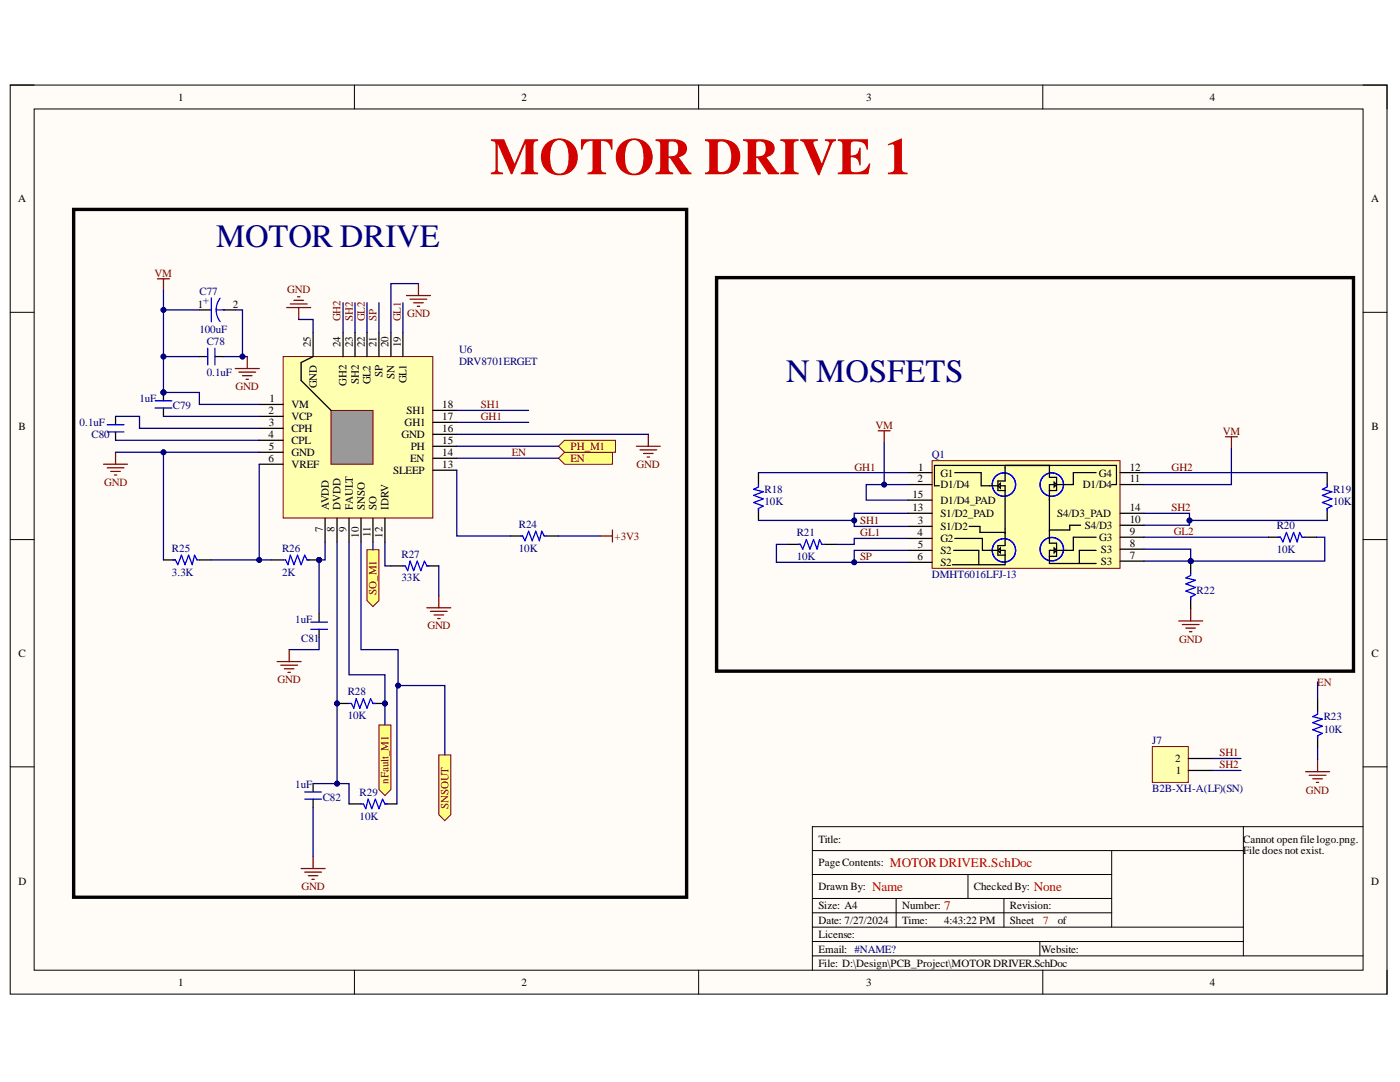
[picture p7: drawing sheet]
<svg xmlns="http://www.w3.org/2000/svg" width="279mm" height="216mm" viewBox="0 0 279 216" stroke-linecap="round" stroke-linejoin="round" font-family="sans-serif">
<defs><g id="words">
<text font-size="10.4" fill="#d50000" x="97.8" y="34.8">MOTOR DRIVE 1</text>
<g font-size="6.5" fill="#000080">
<text x="43.1" y="49.2">MOTOR DRIVE</text>
<text x="156.9" y="76.3">N MOSFETS</text>
</g>
<g font-size="2.6" fill="#d50000">
<text x="177.6" y="173">MOTOR DRIVER.SchDoc</text>
<text x="174.1" y="177.8">Name</text>
<text x="206.3" y="177.8">None</text>
<text x="188.4" y="181.6">7</text>
</g>
<g font-size="2.2">
<text x="35.6" y="20.1">1</text>
<text x="104.1" y="20.1">2</text>
<text x="172.9" y="20.1">3</text>
<text x="241.4" y="20.1">4</text>
<text x="3.6" y="40.4">A</text>
<text x="273.6" y="40.4">A</text>
<text x="39.5" y="61.4">1</text>
<text x="46.5" y="61.4">2</text>
<text x="62" y="69.2" transform="rotate(-90 62 69.2)">25</text>
<text x="68" y="69.2" transform="rotate(-90 68 69.2)">24</text>
<text x="70.4" y="69.2" transform="rotate(-90 70.4 69.2)">23</text>
<text x="72.8" y="69.2" transform="rotate(-90 72.8 69.2)">22</text>
<text x="75.2" y="69.2" transform="rotate(-90 75.2 69.2)">21</text>
<text x="77.5" y="69.2" transform="rotate(-90 77.5 69.2)">20</text>
<text x="80" y="69.2" transform="rotate(-90 80 69.2)">19</text>
<text x="63.2" y="77.4" transform="rotate(-90 63.2 77.4)">GND</text>
<text x="69.1" y="76.9" transform="rotate(-90 69.1 76.9)">GH2</text>
<text x="71.6" y="76.6" transform="rotate(-90 71.6 76.6)">SH2</text>
<text x="74" y="76.7" transform="rotate(-90 74 76.7)">GL2</text>
<text x="76.3" y="75.2" transform="rotate(-90 76.3 75.2)">SP</text>
<text x="78.7" y="75.6" transform="rotate(-90 78.7 75.6)">SN</text>
<text x="81.2" y="76.5" transform="rotate(-90 81.2 76.5)">GL1</text>
<text x="53.6" y="82.7">2</text>
<text x="53.8" y="80.2">1</text>
<text x="58.2" y="81.5">VM</text>
<text x="58.2" y="83.9">VCP</text>
<text x="81.2" y="82.7">SH1</text>
<text x="88.3" y="83.9">17</text>
<text x="88.3" y="81.5">18</text>
<text x="3.7" y="85.7">B</text>
<text x="53.6" y="87.4">4</text>
<text x="53.7" y="85">3</text>
<text x="53.7" y="89.9">5</text>
<text x="58.2" y="86.2">CPH</text>
<text x="58.2" y="88.6">CPL</text>
<text x="80.1" y="87.4">GND</text>
<text x="80.7" y="85">GH1</text>
<text x="82" y="89.9">PH</text>
<text x="88.3" y="88.6">15</text>
<text x="88.3" y="86.2">16</text>
<text x="273.7" y="85.7">B</text>
<text x="53.6" y="92.2">6</text>
<text x="58.2" y="91">GND</text>
<text x="58.2" y="93.4">VREF</text>
<text x="78.4" y="94.6">SLEEP</text>
<text x="81.8" y="92.2">EN</text>
<text x="88.3" y="93.4">13</text>
<text x="88.3" y="91">14</text>
<text x="183.3" y="93.9">1</text>
<text x="187.7" y="95.1">G1</text>
<text x="219.3" y="95.1">G4</text>
<text x="225.5" y="93.9">12</text>
<text x="65.6" y="101.7" transform="rotate(-90 65.6 101.7)">AVDD</text>
<text x="68" y="101.7" transform="rotate(-90 68 101.7)">DVDD</text>
<text x="70.4" y="101.7" transform="rotate(-90 70.4 101.7)">FAULT</text>
<text x="72.8" y="101.7" transform="rotate(-90 72.8 101.7)">SNSO</text>
<text x="75.2" y="101.7" transform="rotate(-90 75.2 101.7)">SO</text>
<text x="77.5" y="101.7" transform="rotate(-90 77.5 101.7)">IDRV</text>
<text x="182.1" y="99.4">15</text>
<text x="183.1" y="96.3">2</text>
<text x="187.7" y="97.5">D1/D4</text>
<text x="187.7" y="100.6">D1/D4_PAD</text>
<text x="216.1" y="97.5">D1/D4</text>
<text x="225.5" y="96.3">11</text>
<text x="64.4" y="106.2" transform="rotate(-90 64.4 106.2)">7</text>
<text x="66.8" y="106.2" transform="rotate(-90 66.8 106.2)">8</text>
<text x="69.1" y="106.2" transform="rotate(-90 69.1 106.2)">9</text>
<text x="71.6" y="107.3" transform="rotate(-90 71.6 107.3)">10</text>
<text x="74" y="107.2" transform="rotate(-90 74 107.2)">11</text>
<text x="76.3" y="107.3" transform="rotate(-90 76.3 107.3)">12</text>
<text x="182.1" y="102">13</text>
<text x="183.1" y="107">4</text>
<text x="183.2" y="104.6">3</text>
<text x="187.7" y="105.8">S1/D2</text>
<text x="187.7" y="103.2">S1/D2_PAD</text>
<text x="211" y="103.2">S4/D3_PAD</text>
<text x="216.5" y="105.6">S4/D3</text>
<text x="219.4" y="107.9">G3</text>
<text x="225.5" y="106.7">9</text>
<text x="225.5" y="104.4">10</text>
<text x="225.5" y="102">14</text>
<text x="183.1" y="111.8">6</text>
<text x="183.2" y="109.4">5</text>
<text x="187.7" y="108.2">G2</text>
<text x="187.7" y="110.5">S2</text>
<text x="187.7" y="113">S2</text>
<text x="219.7" y="112.7">S3</text>
<text x="219.7" y="110.4">S3</text>
<text x="225.5" y="111.6">7</text>
<text x="225.5" y="109.1">8</text>
<text x="3.7" y="131.1">C</text>
<text x="273.7" y="131.1">C</text>
<text x="234.5" y="152.1">2</text>
<text x="234.7" y="154.5">1</text>
<text x="163.3" y="168.1">Title:</text>
<text x="163.3" y="172.9">PageContents:</text>
<text x="248.1" y="168.1">Cannot openfilelogo.png.</text>
<text x="248.1" y="170.5">File does not exist.</text>
<text x="3.7" y="176.5">D</text>
<text x="163.3" y="177.7">Drawn By:</text>
<text x="194.3" y="177.7">CheckedBy:</text>
<text x="273.6" y="176.5">D</text>
<text x="163.3" y="181.5">Size: A4</text>
<text x="163.3" y="184.3">Date: 7/27/2024</text>
<text x="180.1" y="181.5">Number:</text>
<text x="180.1" y="184.3">Time:</text>
<text x="188.4" y="184.3">4:43:22 PM</text>
<text x="201.5" y="181.5">Revision:</text>
<text x="201.5" y="184.3">Sheet</text>
<text x="211.1" y="184.3">of</text>
<text x="163.3" y="187.2">License:</text>
<text x="163.3" y="190.1">Email: #NAME?</text>
<text x="207.8" y="190.1">Website:</text>
<text x="35.6" y="196.8">1</text>
<text x="104.1" y="196.8">2</text>
<text x="163.3" y="193">File: D:\Design\PCB_Project\MOTORDRIVER.SchDoc</text>
<text x="172.9" y="196.8">3</text>
<text x="241.4" y="196.8">4</text>
</g>
<g font-size="2.2" fill="#800000">
<text x="30.9" y="55.2">VM</text>
<text x="57.3" y="58.5">GND</text>
<text x="68" y="64" transform="rotate(-90 68 64)">GH2</text>
<text x="70.4" y="64" transform="rotate(-90 70.4 64)">SH2</text>
<text x="72.8" y="64" transform="rotate(-90 72.8 64)">GL2</text>
<text x="75.2" y="64" transform="rotate(-90 75.2 64)">SP</text>
<text x="80" y="64" transform="rotate(-90 80 64)">GL1</text>
<text x="81.2" y="63.3">GND</text>
<text x="47" y="77.9">GND</text>
<text x="95.9" y="81.5">SH1</text>
<text x="95.9" y="83.9">GH1</text>
<text x="113.9" y="89.9">PH_M1</text>
<text x="174.7" y="85.5">VM</text>
<text x="244.1" y="86.7">VM</text>
<text x="102.1" y="91">EN</text>
<text x="113.9" y="92.2">EN</text>
<text x="127.1" y="93.4">GND</text>
<text x="170.5" y="93.9">GH1</text>
<text x="233.8" y="93.9">GH2</text>
<text x="20.8" y="96.9">GND</text>
<text x="122.7" y="107.8">+3V3</text>
<text x="171.7" y="104.6">SH1</text>
<text x="171.7" y="107">GL1</text>
<text x="233.8" y="102">SH2</text>
<text x="234.2" y="106.7">GL2</text>
<text x="171.7" y="111.8">SP</text>
<text x="75.2" y="118.6" transform="rotate(-90 75.2 118.6)">SO_M1</text>
<text x="85.3" y="125.6">GND</text>
<text x="235.3" y="128.3">GND</text>
<text x="55.4" y="136.4">GND</text>
<text x="262.9" y="136.8">EN</text>
<text x="243.4" y="150.9">SH1</text>
<text x="243.4" y="153.3">SH2</text>
<text x="77.5" y="156.4" transform="rotate(-90 77.5 156.4)">nFault_M1</text>
<text x="89.5" y="161.4" transform="rotate(-90 89.5 161.4)">SNSOUT</text>
<text x="260.6" y="158.3">GND</text>
<text x="60.2" y="177.7">GND</text>
</g>
<g font-size="2.2" fill="#000080">
<text x="39.8" y="58.8">C77</text>
<text x="41.7" y="60.6" transform="rotate(-90 41.7 60.6)">+</text>
<text x="39.8" y="66.5">100uF</text>
<text x="41.3" y="68.8">C78</text>
<text x="91.6" y="70.5">U6</text>
<text x="41.3" y="75">0.1uF</text>
<text x="91.6" y="72.9">DRV8701ERGET</text>
<text x="27.8" y="80.2">1uF</text>
<text x="34.5" y="81.7">C79</text>
<text x="15.9" y="85">0.1uF</text>
<text x="18.3" y="87.4">C80</text>
<text x="186" y="91.5">Q1</text>
<text x="152.6" y="98.4">R18</text>
<text x="152.6" y="100.8">10K</text>
<text x="266" y="98.4">R19</text>
<text x="266" y="100.8">10K</text>
<text x="103.6" y="105.3">R24</text>
<text x="159" y="107">R21</text>
<text x="254.8" y="105.6">R20</text>
<text x="34.3" y="110.1">R25</text>
<text x="56.3" y="110.1">R26</text>
<text x="80.1" y="111.3">R27</text>
<text x="103.6" y="110.1">10K</text>
<text x="159" y="111.8">10K</text>
<text x="254.8" y="110.4">10K</text>
<text x="34.3" y="114.8">3.3K</text>
<text x="56.3" y="114.8">2K</text>
<text x="80.1" y="116">33K</text>
<text x="186" y="115.4">DMHT6016LFJ-13</text>
<text x="238.8" y="118.5">R22</text>
<text x="58.9" y="124.4">1uF</text>
<text x="60.1" y="128">C81</text>
<text x="69.4" y="138.7">R28</text>
<text x="69.4" y="143.5">10K</text>
<text x="264.2" y="143.7">R23</text>
<text x="229.9" y="148.5">J7</text>
<text x="264.2" y="146.2">10K</text>
<text x="58.9" y="157.2">1uF</text>
<text x="64.4" y="159.8">C82</text>
<text x="71.8" y="158.8">R29</text>
<text x="229.9" y="158.1">B2B-XH-A(LF)(SN)</text>
<text x="71.8" y="163.6">10K</text>
</g>
<text font-size="2.2" fill="#d50000" x="208.2" y="184.3">7</text>
</g></defs>
<path d="M2 17h274.8v181.4h-274.8z" fill-rule="evenodd" fill="#fffcf8"/>
<path d="M2 17h274.8v181.4h-274.8z" fill="none" stroke="#000" stroke-width=".2"/>
<path d="M6.8 21.7h265.2v171.9h-265.2z" fill-rule="evenodd" fill="#fffcf8"/>
<g fill="none" stroke="#000" stroke-width=".2">
<path d="M2 17h4.8M70.7 17v4.7M139.4 17v4.7M208.1 17v4.7M272 17h4.8v4.7M6.8 21.7h265.2v171.9h-265.2zM2 62.3h4.8M272 62.3h4.8M2 107.7h4.8M272 107.7h4.8M2 153h4.8M272 153h4.8"/>
<path d="M162.1 179.3h59.8M162.1 174.5h59.8M162.1 169.7h86M178.8 179.3v5.7M193.2 174.5v4.8M200.4 179.3v5.7M221.9 169.7v15.3M248.1 165v25.7M272 165h-109.9v28.6M70.7 193.6v4.8M139.4 193.6v4.8M162.1 185h86"/>
<path d="M162.1 182.1h59.8M162.1 187.9h86M162.1 190.7h109.9M207.5 187.9v2.8M208.1 193.6v4.8M276.8 193.6v4.8"/>
</g>
<path d="M56.5 71.2h29.9v32.2h-29.9z" fill-rule="evenodd" fill="#ffffb0"/>
<path d="M56.5 71.2h29.9v32.2h-29.9z" fill="none" stroke="#800000" stroke-width=".2"/>
<g fill="none" stroke="#000" stroke-width=".25">
<path d="M62.5 66.4v4.8M68.5 66.4v4.8M70.9 66.4v4.8M73.2 66.4v4.8M75.6 66.4v4.8M78 66.4v4.8M80.4 66.4v4.8M51.7 80.7h4.8M51.7 83.1h4.8M51.7 85.5h4.8M51.7 87.9h4.8M51.7 90.2h4.8"/>
<path d="M51.7 92.6h4.8M86.4 93.8h4.8M86.4 91.4h4.8M86.4 89h4.8M86.4 86.7h4.8M86.4 84.3h4.8M86.4 81.9h4.8M64.9 103.4v4.7M67.3 103.4v4.7M69.7 103.4v4.7M72 103.4v4.7M74.4 103.4v4.7"/>
<path d="M76.8 103.4v4.7"/>
</g>
<path d="M66.1 81.9h8.3v10.7h-8.3z" fill-rule="evenodd" fill="#999"/>
<path d="M66.1 81.9h8.3v10.7h-8.3z" fill="none" stroke="#800000" stroke-width=".2"/>
<path d="M62.5 71.2l-2.4 1.1v3.6l6 6" fill="none" stroke="#000" stroke-width=".25"/>
<circle cx="32.6" cy="78.3" r=".48" fill="#000080"/>
<circle cx="32.6" cy="78.3" r=".48" fill="none" stroke="#000080" stroke-width=".2"/>
<path d="M32.6 78.3v1.7M32.6 81.4v1.7" fill="none" stroke="#000" stroke-width=".25"/>
<circle cx="32.6" cy="78.3" r=".48" fill="#000080"/>
<circle cx="32.6" cy="78.3" r=".48" fill="none" stroke="#000080" stroke-width=".2"/>
<path d="M31 80h3.3M41.5 69.5v3.3M42.9 69.5v3.3M21.4 86.2h3.3M21.4 84.8h3.3M31 81.4h3.3" fill="none" stroke="#00f" stroke-width=".25"/>
<path d="M39.8 71.2h1.7M42.9 71.2h1.7M23.1 83.1v1.7M23.1 86.2v1.7" fill="none" stroke="#000" stroke-width=".25"/>
<path d="M31.4 55.6h2.4M32.6 55.6v2.4M47 73.5h4.7M47.7 74.3h3.3M48.4 75h1.9M49.1 75.7h.5M49.3 71.2v2.3M20.7 92.6h4.8M21.4 93.3h3.3M22.1 94.1h1.9M22.8 94.8h.5M23.1 90.2v2.4" fill="none" stroke="#800000" stroke-width=".25"/>
<circle cx="63.7" cy="111.7" r=".48" fill="#000080"/>
<circle cx="63.7" cy="111.7" r=".48" fill="none" stroke="#000080" stroke-width=".2"/>
<path d="M54.1 111.7h2.4M61.3 111.7h2.4" fill="none" stroke="#000" stroke-width=".25"/>
<circle cx="63.7" cy="111.7" r=".48" fill="#000080"/>
<circle cx="63.7" cy="111.7" r=".48" fill="none" stroke="#000080" stroke-width=".2"/>
<path d="M34.5 111.7h.5l.5 1 .7-1.9 .7 1.9 .7-1.9 .8 1.9 .4-1.9 .5 .9h.5M56.5 111.7h.5l.5 1 .4-1.9 .8 1.9 .7-1.9 .7 1.9 .7-1.9 .5 .9h.5M62 125.6h3.4M62 124.1h3.4M60.8 159.5h3.4M60.8 158h3.4M263 142v.5l-1 .5 1.9 .5-1.9 .7 1.9 .7-1.9 .7 1.9 .7-.9 .5v.5" fill="none" stroke="#00f" stroke-width=".25"/>
<path d="M32.6 111.7h2.4M39.8 111.7h2.4M63.7 122.5v1.6M63.7 125.6v1.6M263 139.7v2.3M62.5 156.4v1.6M62.5 159.5v1.6M263 146.8v2.4" fill="none" stroke="#000" stroke-width=".25"/>
<path d="M55.3 132h4.8M56 132.7h3.4M56.8 133.4h1.9M57.5 134.2h.4M57.7 129.6v2.4M60.1 173.3h4.8M60.8 174h3.4M61.5 174.7h1.9M62.2 175.5h.5M62.5 170.9v2.4" fill="none" stroke="#800000" stroke-width=".25"/>
<circle cx="67.3" cy="140.4" r=".48" fill="#000080"/>
<circle cx="67.3" cy="140.4" r=".48" fill="none" stroke="#000080" stroke-width=".2"/>
<circle cx="76.8" cy="140.4" r=".48" fill="#000080"/>
<circle cx="76.8" cy="140.4" r=".48" fill="none" stroke="#000080" stroke-width=".2"/>
<path d="M67.3 140.4h2.4" fill="none" stroke="#000" stroke-width=".25"/>
<circle cx="67.3" cy="140.4" r=".48" fill="#000080"/>
<circle cx="67.3" cy="140.4" r=".48" fill="none" stroke="#000080" stroke-width=".2"/>
<path d="M74.4 140.4h2.4" fill="none" stroke="#000" stroke-width=".25"/>
<circle cx="76.8" cy="140.4" r=".48" fill="#000080"/>
<circle cx="76.8" cy="140.4" r=".48" fill="none" stroke="#000080" stroke-width=".2"/>
<path d="M69.7 140.4h.4l.5 .9 .5-1.9 .7 1.9 .7-1.9 .7 1.9 .8-1.9 .4 1h.5M72 160.4h.5l.5 1 .5-1.9 .7 1.9 .7-1.9 .7 1.9 .7-1.9 .5 .9h.5" fill="none" stroke="#00f" stroke-width=".25"/>
<path d="M69.7 160.4h2.3M76.8 160.4h2.4" fill="none" stroke="#000" stroke-width=".25"/>
<path d="M75.6 144.7h2.4v12.9l-1.2 1.1-1.2-1.1z" fill-rule="evenodd" fill="#ffff80"/>
<path d="M75.6 144.7h2.4v12.9l-1.2 1.1-1.2-1.1z" fill="none" stroke="#800000" stroke-width=".2"/>
<path d="M87.6 150.6h2.4v12l-1.2 1.2-1.2-1.2z" fill-rule="evenodd" fill="#ffff80"/>
<path d="M87.6 150.6h2.4v12l-1.2 1.2-1.2-1.2z" fill="none" stroke="#800000" stroke-width=".2"/>
<path d="M78 112.9h2.4M85.2 112.9h2.4" fill="none" stroke="#000" stroke-width=".25"/>
<path d="M80.4 112.9h.5l.5 1 .4-1.9 .8 1.9 .7-1.9 .7 1.9 .7-1.9 .5 .9h.5" fill="none" stroke="#00f" stroke-width=".25"/>
<path d="M87.6 118.9v2.4M85.2 121.3h4.8M85.9 122h3.3M86.6 122.7h1.9M87.3 123.4h.5" fill="none" stroke="#800000" stroke-width=".25"/>
<path d="M111.5 91.4l1.2-1.2h9.5v2.4h-9.5z" fill-rule="evenodd" fill="#ffff80"/>
<path d="M111.5 91.4l1.2-1.2h9.5v2.4h-9.5z" fill="none" stroke="#800000" stroke-width=".2"/>
<path d="M111.5 89l1.2-1.1h10.1v2.3h-10.1z" fill-rule="evenodd" fill="#ffff80"/>
<path d="M111.5 89l1.2-1.1h10.1v2.3h-10.1z" fill="none" stroke="#800000" stroke-width=".2"/>
<path d="M127 89h4.8M127.7 89.8h3.4M128.4 90.5h1.9M129.1 91.2h.5M129.4 86.7v2.3M119.8 107h2.4M122.2 105.8v2.3M260.6 154h4.7M261.3 154.7h3.3M262 155.4h1.9M262.7 156.1h.5M263 151.6v2.4" fill="none" stroke="#800000" stroke-width=".25"/>
<path d="M101.9 107h2.4M109.1 107h2.4" fill="none" stroke="#000" stroke-width=".25"/>
<path d="M103.8 107h.5l.5 .9 .7-1.9 .7 1.9 .7-1.9 .7 1.9 .5-1.9 .5 1h.5" fill="none" stroke="#00f" stroke-width=".25"/>
<path d="M186 91.9h37.5v21.5h-37.5z" fill-rule="evenodd" fill="#ffffb0"/>
<path d="M186 91.9h37.5v21.5h-37.5z" fill="none" stroke="#800000" stroke-width=".2"/>
<g fill="none" stroke="#000" stroke-width=".25">
<path d="M181.2 94.3h4.8M181.2 96.7h4.8M197.5 96.9h3.1v8.6M200.6 93.3v2.7h-1.4v1.9h1.4M223.5 94.3h4.8M223.5 96.7h4.8M181.2 105h4.8M181.2 107.4h4.8M181.2 109.8h4.8M181.2 112.2h4.8M223.5 112h4.8M223.5 109.6h4.8"/>
<path d="M223.5 107.2h4.8M223.5 104.8h4.8"/>
</g>
<g fill="none" stroke="#00f" stroke-width=".25">
<circle cx="200.3" cy="96.7" r="2.33"/>
<circle cx="200.4" cy="96.7" r="2.33"/>
<circle cx="209.9" cy="96.7" r="2.33"/>
<circle cx="200.3" cy="109.8" r="2.33"/>
<circle cx="200.4" cy="109.8" r="2.33"/>
<circle cx="209.9" cy="109.6" r="2.33"/>
</g>
<path d="M199.2 96.9l.4-.5v1z" fill="#c0c0c0"/>
<path d="M199.2 96.9l.4-.5v1zM197.5 109.8h3.1v2.9M200.6 106.2v2.7h-1.4v1.9h1.4" fill="none" stroke="#000" stroke-width=".25"/>
<path d="M199.2 109.8l.4-.5v1z" fill="#c0c0c0"/>
<path d="M209.7 96.7h3.1M210.9 95.3v2.6M199.2 109.8l.4-.5v1z" fill="none" stroke="#000" stroke-width=".25"/>
<path d="M210.4 96.2l.5 .5-.5 .5z" fill="#c0c0c0"/>
<path d="M209.4 92.9v2.4h1.5M209.4 97.9h1.5M209.7 96.7h-.3v3.1M210.4 96.2l.5 .5-.5 .5zM210.9 108.4v2.6M210.9 109.8h1.9" fill="none" stroke="#000" stroke-width=".25"/>
<path d="M210.4 109.3l.5 .5-.5 .5z" fill="#c0c0c0"/>
<g fill="none" stroke="#000" stroke-width=".25">
<path d="M151.4 94.3v2.4M181.2 99.8h4.8M190.6 94.3h5.2v2.6h1.7M200.6 92.9v.4M209.4 99.6v8.8h1.5M218.8 94.3h-4.6v2.4h-1.4M221.9 96.7h.9v-3.8h-36.3v4h1M264.9 94.3v2.4M151.4 101.5v2.3M157.3 108.6h2.4M164.5 108.6h2.4M181.2 102.4h4.8"/>
<path d="M190.1 112.7h10.5M190.3 109.8h5v2.9M190.6 107.4h5.5v2.4h1.4M193.4 105h2.2v1.2h5M200.6 105.5v1M209.4 111h1.5M210.4 109.3l.5 .5-.5 .5zM210.4 109.8h-1v2.6h9.4M215.6 104.8h-2.1v1h-4.1M218.8 107.2h-4.6v2.6h-1.4M218.8 109.8h-3.4v2.6M223.5 102.4h4.8"/>
<path d="M253.2 107.2h2.3M260.3 107.2h2.4M264.9 101.5v2.3"/>
</g>
<path d="M175.3 86h2.3M176.5 86v2.3M244.6 87.1h2.3M245.8 87.1v2.4M235.2 123.9h4.8M236 124.6h3.3M236.7 125.3h1.9M237.4 126h.5M237.6 121.5v2.4" fill="none" stroke="#800000" stroke-width=".25"/>
<path d="M151.4 96.7v.5l-1 .4 1.9 .5-1.9 .7 1.9 .8-1.9 .7 1.9 .7-.9 .5v.4M264.9 96.7v.5l-1 .4 1.9 .5-1.9 .7 1.9 .8-1.9 .7 1.9 .7-.9 .5v.4M159.3 108.6h.4l.5 1 .7-1.9 .7 1.9 .8-1.9 .7 1.9 .5-1.9 .4 .9h.5M255.1 107.2h.4l.5 .9 .7-1.9 .8 1.9 .7-1.9 .7 1.9 .5-1.9 .4 1h.5" fill="none" stroke="#00f" stroke-width=".25"/>
<path d="M230 149h7.2v7.1h-7.2z" fill-rule="evenodd" fill="#ffffb0"/>
<path d="M230 149h7.2v7.1h-7.2z" fill="none" stroke="#800000" stroke-width=".2"/>
<path d="M39.8 61.8h2.4M44.6 61.8h2.4M237.2 153.7h4.7M237.2 151.3h4.7" fill="none" stroke="#000" stroke-width=".25"/>
<path d="M42.2 59.5v4.7M43.9 59.5a3.8 3.8 0 0 0 0 4.7M43.4 61.8h1.4" fill="none" stroke="#00f" stroke-width=".25"/>
<path d="M58.7 59.9h1.9M59.4 59.2h.5M57.2 61.4h4.8M57.9 60.6h3.4M59.6 61.4v2.4" fill="none" stroke="#800000" stroke-width=".25"/>
<path d="M73.2 109.7h2.4v10.1l-1.2 1.2-1.2-1.2z" fill-rule="evenodd" fill="#ffff80"/>
<path d="M73.2 109.7h2.4v10.1l-1.2 1.2-1.2-1.2z" fill="none" stroke="#800000" stroke-width=".2"/>
<path d="M81.1 59h4.8M81.8 59.7h3.4M83.5 56.6v2.4M82.6 60.4h1.9M83.3 61.1h.5" fill="none" stroke="#800000" stroke-width=".25"/>
<path d="M14.7 41.8h122.3v137.2h-122.3zM143 55.4h127.1v78.5h-127.1z" fill="none" stroke="#000" stroke-width=".68"/>
<path d="M32.6 78.3h7.2v2.4h11.9M32.6 83.1h19.1" fill="none" stroke="#000080" stroke-width=".25"/>
<circle cx="32.6" cy="78.3" r=".48" fill="#000080"/>
<circle cx="32.6" cy="78.3" r=".48" fill="none" stroke="#000080" stroke-width=".2"/>
<path d="M39.8 71.2h-7.2v7.1" fill="none" stroke="#000080" stroke-width=".25"/>
<circle cx="32.6" cy="78.3" r=".48" fill="#000080"/>
<circle cx="32.6" cy="78.3" r=".48" fill="none" stroke="#000080" stroke-width=".2"/>
<circle cx="32.6" cy="71.1" r=".48" fill="#000080"/>
<circle cx="32.6" cy="71.1" r=".48" fill="none" stroke="#000080" stroke-width=".2"/>
<path d="M23.1 83.1h4.7v2.4h23.9M23.1 87.9h28.6M32.6 90.2v21.5" fill="none" stroke="#000080" stroke-width=".25"/>
<circle cx="32.6" cy="90.2" r=".48" fill="#000080"/>
<circle cx="32.6" cy="90.2" r=".48" fill="none" stroke="#000080" stroke-width=".2"/>
<path d="M51.7 92.6v19.1h-9.5" fill="none" stroke="#000080" stroke-width=".25"/>
<circle cx="51.7" cy="111.7" r=".48" fill="#000080"/>
<circle cx="51.7" cy="111.7" r=".48" fill="none" stroke="#000080" stroke-width=".2"/>
<path d="M51.7 111.7h2.4" fill="none" stroke="#000080" stroke-width=".25"/>
<circle cx="51.7" cy="111.7" r=".48" fill="#000080"/>
<circle cx="51.7" cy="111.7" r=".48" fill="none" stroke="#000080" stroke-width=".2"/>
<path d="M64.9 108.1v3.6h-1.2v10.8M63.7 127.2v2.4h-6" fill="none" stroke="#000080" stroke-width=".25"/>
<circle cx="63.7" cy="111.7" r=".48" fill="#000080"/>
<circle cx="63.7" cy="111.7" r=".48" fill="none" stroke="#000080" stroke-width=".2"/>
<g fill="none" stroke="#000080" stroke-width=".25">
<path d="M68.5 60.4v6M70.9 60.4v6M73.2 60.4v6M75.6 60.4v6M80.4 60.4v6M91.2 93.8v13.2h10.7M91.2 91.4h20.3M91.2 89h20.3M91.2 86.7h38.2M91.2 81.9h14.3M91.2 84.3h14.3M176.5 88.3v8.4"/>
<path d="M76.8 108.1v4.8h1.2M87.6 112.9v6M111.5 107h8.3M263 136.1v3.6M263 149.2v2.4M62.5 161.1v9.8"/>
</g>
<circle cx="176.5" cy="96.7" r=".48" fill="#000080"/>
<circle cx="176.5" cy="96.7" r=".48" fill="none" stroke="#000080" stroke-width=".2"/>
<path d="M181.2 109.8h-10.7v2.4h10.7" fill="none" stroke="#000080" stroke-width=".25"/>
<circle cx="170.5" cy="112.2" r=".48" fill="#000080"/>
<circle cx="170.5" cy="112.2" r=".48" fill="none" stroke="#000080" stroke-width=".2"/>
<path d="M151.4 94.3h29.8M245.8 89.5v7.2h-17.5M170.5 103.8v1.2h10.7" fill="none" stroke="#000080" stroke-width=".25"/>
<circle cx="170.5" cy="103.8" r=".48" fill="#000080"/>
<circle cx="170.5" cy="103.8" r=".48" fill="none" stroke="#000080" stroke-width=".2"/>
<path d="M181.2 102.4h-10.7v1.4h-19.1" fill="none" stroke="#000080" stroke-width=".25"/>
<circle cx="170.5" cy="103.8" r=".48" fill="#000080"/>
<circle cx="170.5" cy="103.8" r=".48" fill="none" stroke="#000080" stroke-width=".2"/>
<path d="M157.3 108.6h-2.3v3.6h15.5M181.2 107.4h-10.7v1.2h-3.6" fill="none" stroke="#000080" stroke-width=".25"/>
<circle cx="170.5" cy="112.2" r=".48" fill="#000080"/>
<circle cx="170.5" cy="112.2" r=".48" fill="none" stroke="#000080" stroke-width=".2"/>
<path d="M228.3 94.3h36.6M237.4 103.8v1h-9.1" fill="none" stroke="#000080" stroke-width=".25"/>
<circle cx="237.4" cy="103.9" r=".48" fill="#000080"/>
<circle cx="237.4" cy="103.9" r=".48" fill="none" stroke="#000080" stroke-width=".2"/>
<path d="M228.3 102.4h9.1v1.4h27.5" fill="none" stroke="#000080" stroke-width=".25"/>
<circle cx="237.4" cy="103.9" r=".48" fill="#000080"/>
<circle cx="237.4" cy="103.9" r=".48" fill="none" stroke="#000080" stroke-width=".2"/>
<path d="M32.6 58v3.8M228.3 107.2h24.9M241.9 151.3h5.8M241.9 153.7h5.8" fill="none" stroke="#000080" stroke-width=".25"/>
<circle cx="32.6" cy="61.8" r=".48" fill="#000080"/>
<circle cx="32.6" cy="61.8" r=".48" fill="none" stroke="#000080" stroke-width=".2"/>
<path d="M47 61.8h1.4v9.4" fill="none" stroke="#000080" stroke-width=".25"/>
<circle cx="48.4" cy="71.1" r=".48" fill="#000080"/>
<circle cx="48.4" cy="71.1" r=".48" fill="none" stroke="#000080" stroke-width=".2"/>
<path d="M23.1 90.2h28.6" fill="none" stroke="#000080" stroke-width=".25"/>
<circle cx="32.6" cy="90.2" r=".48" fill="#000080"/>
<circle cx="32.6" cy="90.2" r=".48" fill="none" stroke="#000080" stroke-width=".2"/>
<path d="M44.6 71.2h4.7" fill="none" stroke="#000080" stroke-width=".25"/>
<circle cx="48.4" cy="71.1" r=".48" fill="#000080"/>
<circle cx="48.4" cy="71.1" r=".48" fill="none" stroke="#000080" stroke-width=".2"/>
<path d="M181.2 96.7h-8.3v3.1h8.3" fill="none" stroke="#000080" stroke-width=".25"/>
<circle cx="176.5" cy="96.7" r=".48" fill="#000080"/>
<circle cx="176.5" cy="96.7" r=".48" fill="none" stroke="#000080" stroke-width=".2"/>
<path d="M39.8 61.8h-7.2v9.4M59.6 63.8h2.9v2.6" fill="none" stroke="#000080" stroke-width=".25"/>
<circle cx="32.6" cy="61.8" r=".48" fill="#000080"/>
<circle cx="32.6" cy="61.8" r=".48" fill="none" stroke="#000080" stroke-width=".2"/>
<circle cx="32.6" cy="71.1" r=".48" fill="#000080"/>
<circle cx="32.6" cy="71.1" r=".48" fill="none" stroke="#000080" stroke-width=".2"/>
<path d="M72 108.1v21.5h7.5v7.2" fill="none" stroke="#000080" stroke-width=".25"/>
<circle cx="79.4" cy="136.8" r=".48" fill="#000080"/>
<circle cx="79.4" cy="136.8" r=".48" fill="none" stroke="#000080" stroke-width=".2"/>
<path d="M88.8 150.6v-13.8h-9.6v23.6" fill="none" stroke="#000080" stroke-width=".25"/>
<circle cx="79.4" cy="136.8" r=".48" fill="#000080"/>
<circle cx="79.4" cy="136.8" r=".48" fill="none" stroke="#000080" stroke-width=".2"/>
<path d="M83.5 56.6h-5.5v9.8M69.7 108.1v26.5h7.1v10.1M74.4 108.1v1.6" fill="none" stroke="#000080" stroke-width=".25"/>
<circle cx="76.8" cy="140.4" r=".48" fill="#000080"/>
<circle cx="76.8" cy="140.4" r=".48" fill="none" stroke="#000080" stroke-width=".2"/>
<path d="M62.5 156.4h7.2v4" fill="none" stroke="#000080" stroke-width=".25"/>
<circle cx="67.3" cy="156.4" r=".48" fill="#000080"/>
<circle cx="67.3" cy="156.4" r=".48" fill="none" stroke="#000080" stroke-width=".2"/>
<path d="M67.3 108.1v48.3" fill="none" stroke="#000080" stroke-width=".25"/>
<circle cx="67.3" cy="140.4" r=".48" fill="#000080"/>
<circle cx="67.3" cy="140.4" r=".48" fill="none" stroke="#000080" stroke-width=".2"/>
<circle cx="67.3" cy="156.4" r=".48" fill="#000080"/>
<circle cx="67.3" cy="156.4" r=".48" fill="none" stroke="#000080" stroke-width=".2"/>
<path d="M262.7 107.2h1.7v4.8h-26.8" fill="none" stroke="#000080" stroke-width=".25"/>
<circle cx="237.6" cy="112" r=".48" fill="#000080"/>
<circle cx="237.6" cy="112" r=".48" fill="none" stroke="#000080" stroke-width=".2"/>
<path d="M228.3 109.6h9.3v2.4h-9.3" fill="none" stroke="#000080" stroke-width=".25"/>
<circle cx="237.6" cy="112" r=".48" fill="#000080"/>
<circle cx="237.6" cy="112" r=".48" fill="none" stroke="#000080" stroke-width=".2"/>
<circle cx="237.6" cy="112" r=".48" fill="#000080"/>
<circle cx="237.6" cy="112" r=".48" fill="none" stroke="#000080" stroke-width=".2"/>
<path d="M237.6 112v2.4" fill="none" stroke="#000" stroke-width=".25"/>
<circle cx="237.6" cy="112" r=".48" fill="#000080"/>
<circle cx="237.6" cy="112" r=".48" fill="none" stroke="#000080" stroke-width=".2"/>
<path d="M237.6 119.1v2.4" fill="none" stroke="#000" stroke-width=".25"/>
<path d="M237.6 114.4v.4l-.9 .5 1.9 .5-1.9 .7 1.9 .7-1.9 .7 1.9 .7-1 .5v.5" fill="none" stroke="#00f" stroke-width=".25"/>
<use href="#words"/>
</svg>
